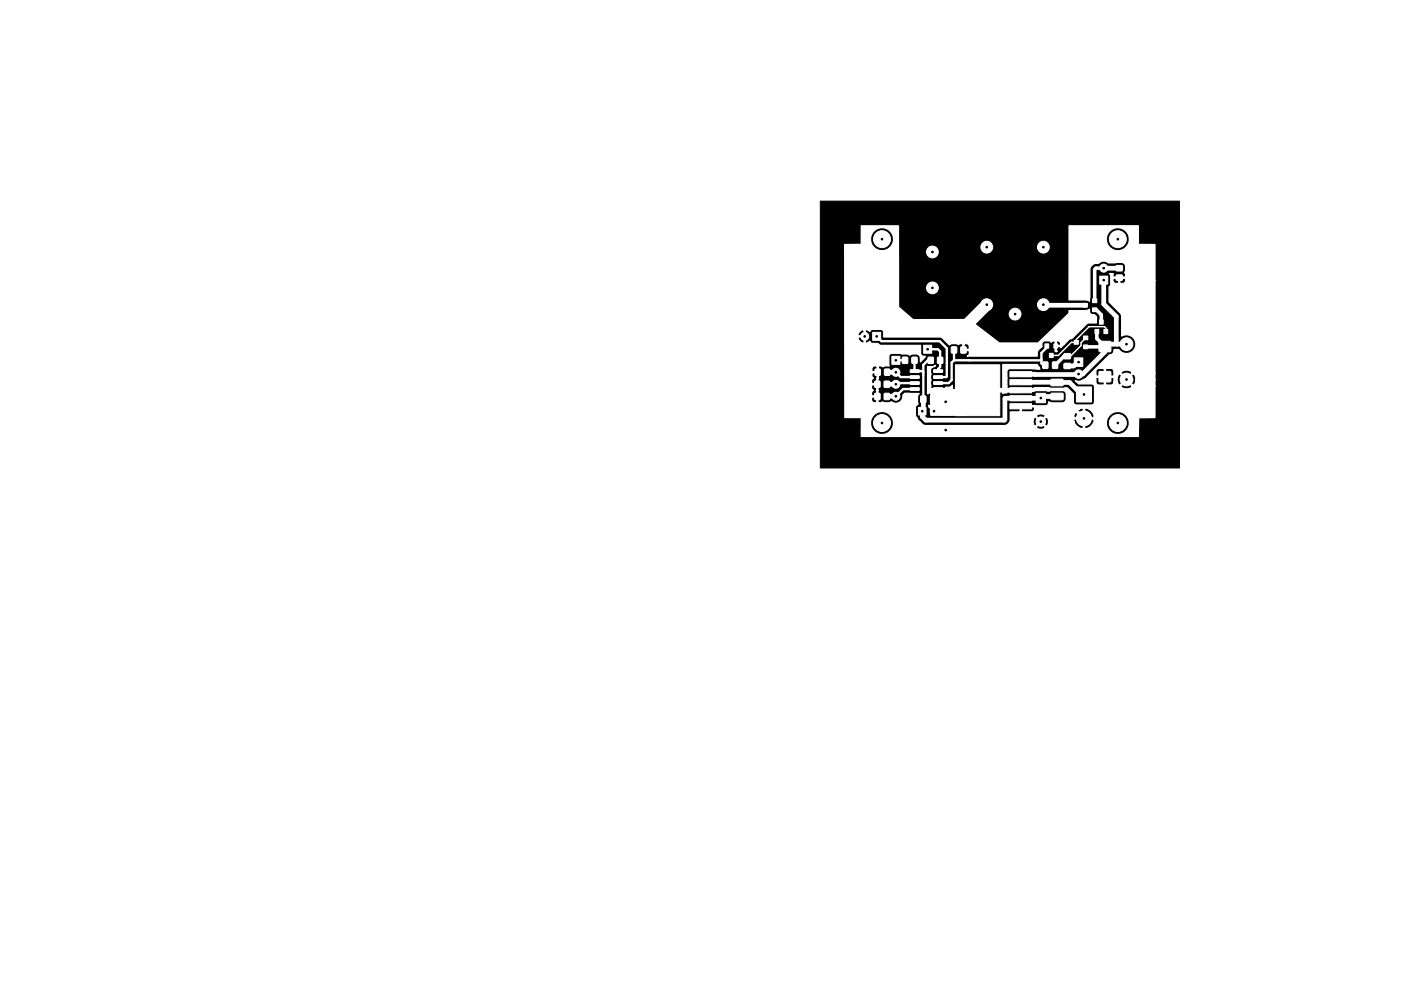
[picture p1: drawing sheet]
<svg xmlns="http://www.w3.org/2000/svg" width="297mm" height="210mm" viewBox="0 0 297 210" stroke-linecap="round" stroke-linejoin="round" font-family="sans-serif">
<g fill="#000" stroke="#000" stroke-width=".21">
<path d="M173.9 42.7h76.2v56.6h-76.2z"/>
<circle cx="187" cy="50.7" r=".17"/>
<circle cx="197.7" cy="53.5" r=".17"/>
<circle cx="209.2" cy="52.4" r=".17"/>
<circle cx="221.2" cy="52.4" r=".17"/>
<circle cx="234" cy="56.9" r=".17"/>
<circle cx="234" cy="59.4" r=".17"/>
<circle cx="237" cy="50.7" r=".17"/>
<circle cx="183.3" cy="71.4" r=".17"/>
<circle cx="185.9" cy="71.4" r=".17"/>
<circle cx="189.9" cy="76.4" r=".17"/>
<circle cx="189.9" cy="79" r=".17"/>
<circle cx="196.7" cy="74.1" r=".18"/>
<circle cx="197.7" cy="61.1" r=".17"/>
<circle cx="209.2" cy="64.6" r=".17"/>
<circle cx="215.2" cy="66.6" r=".17"/>
<circle cx="221.2" cy="64.6" r=".17"/>
<circle cx="228.7" cy="79.4" r=".17"/>
<circle cx="228.7" cy="76.8" r=".17"/>
<circle cx="238.8" cy="73" r=".17"/>
<circle cx="187" cy="89.7" r=".17"/>
<circle cx="189.9" cy="81.5" r=".17"/>
<circle cx="189.9" cy="84.1" r=".17"/>
<circle cx="195.5" cy="87.2" r=".17"/>
<circle cx="198" cy="87.2" r=".17"/>
<circle cx="200.5" cy="85.2" r=".17"/>
<circle cx="200.5" cy="91.2" r=".17"/>
<circle cx="220.7" cy="89.4" r=".17"/>
<circle cx="220.7" cy="84.4" r=".17"/>
<circle cx="229.8" cy="88.8" r=".17"/>
<circle cx="229.8" cy="83.7" r=".17"/>
<circle cx="237" cy="89.7" r=".17"/>
<circle cx="238.8" cy="80.5" r=".17"/>
</g>
<g fill="#fff" stroke="#fff" stroke-width=".21">
<path d="M233.1 67.9h.8v.9h-.8z"/>
<path d="M232.2 69.9h.8v.9h-.8z"/>
<path d="M234.1 69.9h.8v.9h-.8z"/>
<path d="M222.5 75h.8v.9h-.8z"/>
<path d="M223.4 73h.8v.9h-.8z"/>
<path d="M221.5 73h.8v.9h-.8z"/>
<path d="M203.7 73.6h1.1v1.3h-1.1z"/>
<path d="M201.7 73.6h1.1v1.3h-1.1z"/>
<path d="M193.4 75.8h1v1.3l-1.1-.1z"/>
<path d="M191.4 75.8h1v1.3l-1.1-.1z"/>
<path d="M187.5 83.5h1.1l-.1 1.3-1-.1z"/>
<path d="M185.5 83.5h1.1l-.1 1.3-1-.1z"/>
<path d="M187.5 80.9h1.1l-.1 1.3-1-.1z"/>
<path d="M185.5 80.9h1.1l-.1 1.3-1-.1z"/>
<path d="M187.6 78.3l1 .1v1.2h-1.1z"/>
<path d="M185.6 78.3l1 .1v1.2h-1.1z"/>
<path d="M228.2 82.1h3.2v3.2h-3.2z"/>
<path d="M225.6 75.1l1.3-.1v1.1h-1.3z"/>
<path d="M225.6 77.1h1.3v1l-1.3 .1z"/>
<path d="M233.1 78.9h2.3l.1 2.1h-2.4z"/>
<path d="M233.1 72.5h2.3l.1 2.1h-2.4z"/>
<path d="M195.8 73.2h1.7v1.7h-1.7z"/>
<path d="M189.1 75.6h1.7v1.7h-1.7z"/>
<path d="M194.7 86.4h1.6v1.6h-1.6z"/>
<path d="M236.7 58.4h1.2l.1 1h-1.3z"/>
<path d="M236.7 56.4h1.2l.1 1h-1.3z"/>
<path d="M227.8 75.9h1.8v1.8h-1.8z"/>
<path d="M193 78.5l1.8-.1 .1 .5-.1 .1h-1.7z"/>
<path d="M193 79.7h1.8l.1 .5-.1 .1h-1.7z"/>
<path d="M193 81h1.8l.1 .5-.1 .1h-1.7z"/>
<path d="M193 82.3l1.8-.1 .1 .5-.1 .1h-1.7z"/>
<path d="M198 82.3l1.7-.1 .2 .5-.2 .1h-1.7z"/>
<path d="M198 81h1.7l.2 .5-.2 .1h-1.7z"/>
<path d="M198 79.7h1.7l.2 .5-.2 .1h-1.7z"/>
<path d="M198 78.5l1.7-.1 .2 .5-.2 .1h-1.7z"/>
<path d="M198.8 75.8h1.1l-.1 1.3h-1z"/>
<path d="M196.8 75.8h1.1l-.1 1.3h-1z"/>
<path d="M202.6 77.4h9.4v10.8h-9.4z"/>
<path d="M214.1 85.6h4.6v1.1h-4.6z"/>
<path d="M214.1 83.9h4.6v1.1h-4.6z"/>
<path d="M214.1 82.2h4.6v1.1h-4.6z"/>
<path d="M214.1 80.5h4.6v1.1h-4.6z"/>
<path d="M214.1 78.8h4.6v1.1h-4.6z"/>
<path d="M227.7 72.2h.9v.8h-.9z"/>
<path d="M229.7 73.2h.9v.8h-.9z"/>
<path d="M229.7 71.3h.9v.8h-.9z"/>
<path d="M222.9 83.5l2.4-.1 .1 .2v1.1l-.2 .1h-2.3l-.1-.2z"/>
<path d="M222.9 80.5h2.4l.1 .2v1l-.2 .2-2.3-.1-.1-.2z"/>
<path d="M233.2 58.6h1.7v1.7h-1.7z"/>
<path d="M185 70.5h1.7v1.7h-1.7z"/>
<path d="M229.6 64.4h.9v.8h-.9z"/>
<path d="M231.6 65.3h.9v.8h-.9z"/>
<path d="M231.6 63.4h.9v.8h-.9z"/>
<path d="M221.1 76.8h1.1l-.1 1.3h-1z"/>
<path d="M223.2 76.8h1v1.3h-1z"/>
<path d="M197.3 84.1h1.1l-.1 1.3-1-.1z"/>
<path d="M195.2 84.1h1.1v1.3l-1.1-.1z"/>
<path d="M219.7 83.4h2v2h-2z"/>
<path d="M197.3 82.7h7.6v5.4h-7.6z"/>
<circle cx="215.2" cy="66.6" r="1.25"/>
<circle cx="209.2" cy="64.6" r="1.25"/>
<circle cx="209.2" cy="52.4" r="1.25"/>
<circle cx="221.2" cy="52.4" r="1.25"/>
<circle cx="221.2" cy="64.6" r="1.25"/>
<circle cx="229.8" cy="88.8" r="1.6"/>
<circle cx="238.8" cy="80.5" r="1.35"/>
<circle cx="238.8" cy="73" r="1.35"/>
<circle cx="189.9" cy="84.1" r=".85"/>
<circle cx="189.9" cy="81.5" r=".85"/>
<circle cx="189.9" cy="79" r=".85"/>
<circle cx="198" cy="87.2" r=".8"/>
<circle cx="228.7" cy="79.4" r=".9"/>
<circle cx="234" cy="56.9" r=".85"/>
<circle cx="183.3" cy="71.4" r=".85"/>
<circle cx="197.7" cy="53.5" r="1.25"/>
<circle cx="197.7" cy="61.1" r="1.25"/>
<circle cx="220.7" cy="89.4" r="1"/>
<circle cx="237" cy="50.7" r="1.8"/>
<circle cx="187" cy="50.7" r="1.8"/>
<circle cx="237" cy="89.7" r="1.8"/>
<circle cx="187" cy="89.7" r="1.8"/>
<circle cx="200.5" cy="85.2" r=".6"/>
<circle cx="200.5" cy="91.2" r=".6"/>
</g>
<g fill="none" stroke="#fff" stroke-width=".5">
<path d="M185.9 71.4l1 1h12.3l1.5 1.5v6l-.1 .1h-1.7M189.9 79l1.1 1h2.9M191.9 76.4h-2M193.9 76.4v2.3h1.6l.3 .3M196.7 74.1h2.2l.4 .5v3.3l-.4 .4v.4M197.3 76.4h-.6l-.9 1v7.3M202.3 76.4h18.5M202.3 76.4l-.5 .5v3.7l-.7 .7h-2.2M202.3 74.2v2.2M205.6 76.4h.1M221.9 73.4v.3l-1.1 1.2v2.2l.4 .4h.4M193.9 81.3h-3.7l-.3 .2"/>
<path d="M193.9 82.5h-2.4l-1.6 1.6M207 82.5l.3 .3"/>
</g>
<path d="M234.6 56.9h-2.2l-.3 .3v6.6M226.3 75.6h-.7l-1.9 1.9M232.1 65.7h.3l1.1 1.1v1.5M232.6 70.3v1.5l1.7 1.7-4.1 .1M216.4 82.8h2.6l.1-.2h6.9l.8 .8v2.3l3 3.1" fill="none" stroke="#fff" stroke-width=".75"/>
<path d="M230.2 71.7l-1 1v.6l-2.3 2.3h-.6M233.4 72.6l.9 .9M234.5 70.3v-.7l-.3-.3h-3.3l-2.7 2.7v.6h-1.1l-2.7 2.8h-1.5" fill="none" stroke="#fff" stroke-width=".3"/>
<g fill="none" stroke="#fff" stroke-width="1">
<path d="M234 59.4v5.1l2.7 2.7v5.7l.1 .1M234.6 56.9h2.7M188.1 79h.1M188.1 79h1.8M221.2 64.6l.1 .2h8.8M228.7 76.8h-.2l-.9 .8h-1.3M238.8 73h-4l-.5 .5v1.2l-4.8 4.7h-13.1M188 81.5h1.9M189.9 84.1h-1.9M197.8 87.1l.2 .1M216.4 81.1h10.4l2.5 2.6h.5M216.5 82.7l-9.2 .1-1.9 1.9"/>
<path d="M224.1 84.1h-3.1l-.4 .4h-7.5v4.5l-.2 .1h-16.6l-.8-.7v-1.2l.3-.2v-2.3"/>
</g>
<path d="M209.2 64.6l-6.1 6.1" fill="none" stroke="#fff" stroke-width="2.5"/>
<g fill="#fff" stroke="#fff" stroke-width=".25">
<path d="M182.6 47.9h7.9v2.6h-1.1l-.1-.5a2.45 2.45 0 0 0-4-1 2.45 2.45 0 0 0 .8 4 2.45 2.45 0 0 0 3.3-2.5h1.1v14.6l3.1 2.7h11.8l6.5 5h8.1l6.6-6.3v-.6h3.5l.9-.3v.6l.2 .4 .8 .2a1.06 1.06 0 0 1 .5 1.1v.6l-2 .2-3 2.9-.8 .4-1 1h-.8v-.2a.55 .55 0 0 0-.9-.3v.8h.7l.2-.3h.8l-.8 .8-.2-.3h-.7v.8l.2 .2-.2 .1-.4-.2 .1-1.9a.52 .52 0 0 0-.8 .1l-.4-.3-1.2 .1-.3 .3-.1 .8h-15.4a.66 .66 0 0 0-.4-.5 .66 .66 0 0 0-.7 .1v1h.9l.2-.1v-.5h15.4l-.9 1-.1 1.1-14.8-.1a.74 .74 0 0 0 .2-1.1h-1.2v-1.3l-.4-.2a.82 .82 0 0 1-1.1 0h-.9l-.4 .3-1.4-1.4-.5-.3h-12v-1.1l-.4-.5h-2.1l-.5 .5-.1-.1a.93 .93 0 0 0-1.1-.3 1 1 0 0 0-1.2 1.2h1.2v-1.2h.3v1.5h-1.5l-.1 .2 .4 .8 .7 .3 .2-.1v-1.2h.3v1.2a.7 .7 0 0 0 .9-.3l.4 .4 1.3 .1 .8 .4h8.3v1.6a.73 .73 0 0 0 1 .7l-1.1 1.2v-.8a.89 .89 0 0 0-.9-.9h-.8l-.5 .3-.5-.3-3.3-.1a.64 .64 0 0 0-.6 .6l.1 2h-1l-.4 .2-.8-.2-.4 .2a.71 .71 0 0 0-1 .1 .71 .71 0 0 0 0 .9h1v-1h.2v1.3h-1.2l-.1 .2v.6l.3 .3a.74 .74 0 0 0-.3 1.2h1l.1-2.3h.2v2.6h-1.3l-.1 .1v.7l.4 .3-.4 .4v.6l.1 .2h1v-1.1l-.1-.1 .1-.1v-1h.2v1l.2 .1-.2 .1 .1 1.3h-1.3a.73 .73 0 0 0 .4 1.2l.4 .1 .2-.2v-1.1h.2v1.1l.5 .2a.82 .82 0 0 1 1.1 0l.8-.1 .5-.2a1.49 1.49 0 0 0 1.7 .2 1.49 1.49 0 0 0 .7-1.6l.4-.4 3.1 .1-.3 .6v1.7l-.3 .2-.2 .3v1.7l.5 1 .4 .5h-5.6l-.1-.5a2.45 2.45 0 0 0-4-1 2.45 2.45 0 0 0 .8 4 2.45 2.45 0 0 0 3.3-2.5h5.6l.7 .6 .6 .2h16.9l.5-.3 .4-.5 .1-2.1h1.9l.2-.2v-1.1h5.5a.68 .68 0 0 0 .5-.8l.7 .2h2.2a.89 .89 0 0 0 .9-.9v-1.1l-.4-.6-.5-.1h-2.2a1.23 1.23 0 0 1-1.3 0h-21.2l-.2-.1h-1.3v.6l.2 .2h.7a.64 .64 0 0 0 .6-.7h19l-.3 .2-5.6-.1-.1 .5-.9 .1v-.4l-.2-.2h-10.3l-.2 .2v4.9h-2.7l.3-.7-.2-.8-.3-.1-1 1-1-.9-.1-.3v-.2l.4 .1-.1 .2 .8 .8 .8-.8-.1-.3 .3-.4 .1-.6-.2-.2h-1.2v-.2h1.2l.2-.2-.1-.7-.3-.3 .1-.7h-1.4l-.1 .3 .2 .3-.9 .2v-5.7h1.2l.6-.2-.3 .2a1.04 1.04 0 0 0-.7 1.6 1.23 1.23 0 0 0 .1 1.2 1.23 1.23 0 0 0-.1 1.3l-.1 .3 .1 .2h2.9l.2-.2 .8-.1 .6-.4v.8l.2 .2h10.3l.2-.2v-5.2h7.3l.6 1-6.4-.1a.64 .64 0 0 0-.6 .6v3.7l.1 .2h5.6l.2-.5h3l.6 .3h2.2l1.1-.2 1.3 1.3v1.7a.64 .64 0 0 0 .6 .6h3.2l.5-.2 .2-.4v-3.2a.64 .64 0 0 0-.7-.7h-2.7l-.7-.7a2.45 2.45 0 0 0 2.4-.5l4.8-4.9a.93 .93 0 0 0 1-1.1h1a1.99 1.99 0 0 0 2.7 .5 1.99 1.99 0 0 0 .6-2.7 1.99 1.99 0 0 0-2.7-.7l-.1-4.6-2.6-2.7v-3.2l.4-.5v-1.8l-.3-.5h.8v.6l.1 .2h2.4l.2-.5a.82 .82 0 0 1 0-1l-.1-1.1-.5-.5-3.1 .1a1.48 1.48 0 0 0-2.1 .1l-1.1 .1-.7 1-.1 6.9-.9-.3h-3.5l.1-15.7h14.7v2.6h-2l-.1-.5a2.45 2.45 0 0 0-4-1 2.45 2.45 0 0 0 .8 4 2.45 2.45 0 0 0 3.3-2.5h2l.1 1.4h3.4v7.6h-6.2l-.2-.5h-2.4a.71 .71 0 0 0 .1 1 .71 .71 0 0 0 1 0v-1h.2v1l.2 .1 .8-.1 .3-.5h6.2v19.6h-4.9a1.57 1.57 0 0 0-2.2-.3h-1.6l-.2-.4-.3-.2h-1.2l-.4 .1-.1-.1h-1a.64 .64 0 0 0-.6 .6v.8l.1 .2h1.6v-1.5h.3v1.5h1.6l.2-.2v-.8h1.6l-.2 .3 1.2 1.2 1.2-1.2h4.9v1.5h-4.1l-.1-.8-.2-.3-.3-.2-1.2 1.2h-.3l-1.2-1.2a1.47 1.47 0 0 0-.6 1.8h-.7v-.9l-.2-.1h-3.5l-.1 .1v.9a.64 .64 0 0 0 .6 .6h1l.1-.2v-1.4h.3v1.4l.1 .2h1.2l.4-.3 .1-.3h.7l.3 .5 .3 .1 1.2-1.2h.3l1.2 1.2a1.13 1.13 0 0 0 .6-1.1h4.1v1.3h-4.9l-1.2-1.2-1.2 1.2 .4 .4 .8 .2 .8-.1 .3-.2 .1-.3h4.9v6.7h-3.4l-.1 .9h-2a2.44 2.44 0 0 0-1.7-2.1 2.44 2.44 0 0 0-2.7 .9h-3l-.1-.4a1.87 1.87 0 0 0-2.2-1.2l-.4-.1-.4 .1h-9.5l-.2-.4h-2.7v.9l.2 .2h2a.64 .64 0 0 0 .7-.7h9.5l-.3 .2a2.17 2.17 0 0 0-1 1.4h-6l-.1-.3-.8-.2-.9 .2-.1 .3 1 1 .9-1h6l.1 .3h2v-1.9h.2v1.9h2l.1-.3h3l-.4 .9h-2.6l-.1-.3h-4.2v.6h-5.4l-.2-.9-.3-.1-.9 .9h-.4l-1-.9a1.15 1.15 0 0 0 0 1.9l1-1h.4l.9 1 .3-.1 .2-.8h5.4l.3 .5 .5 .6h-6.9l-.9-1-1 1 .1 .2 .8 .3 .9-.3 .1-.2h6.9l.8 .4 .4-.2v-1.9h.2v1.9l.4 .2 .7-.4a2.24 2.24 0 0 0 1-1.4h2.6v.3a2.45 2.45 0 0 0 2.4 2.7 2.45 2.45 0 0 0 2.4-2.7h2l-.1 3.1h-58.7v-4h-3.5v-36.7l3.5-.1z"/>
<path d="M197.6 83.4l.1 .1z"/>
</g>
</svg>
